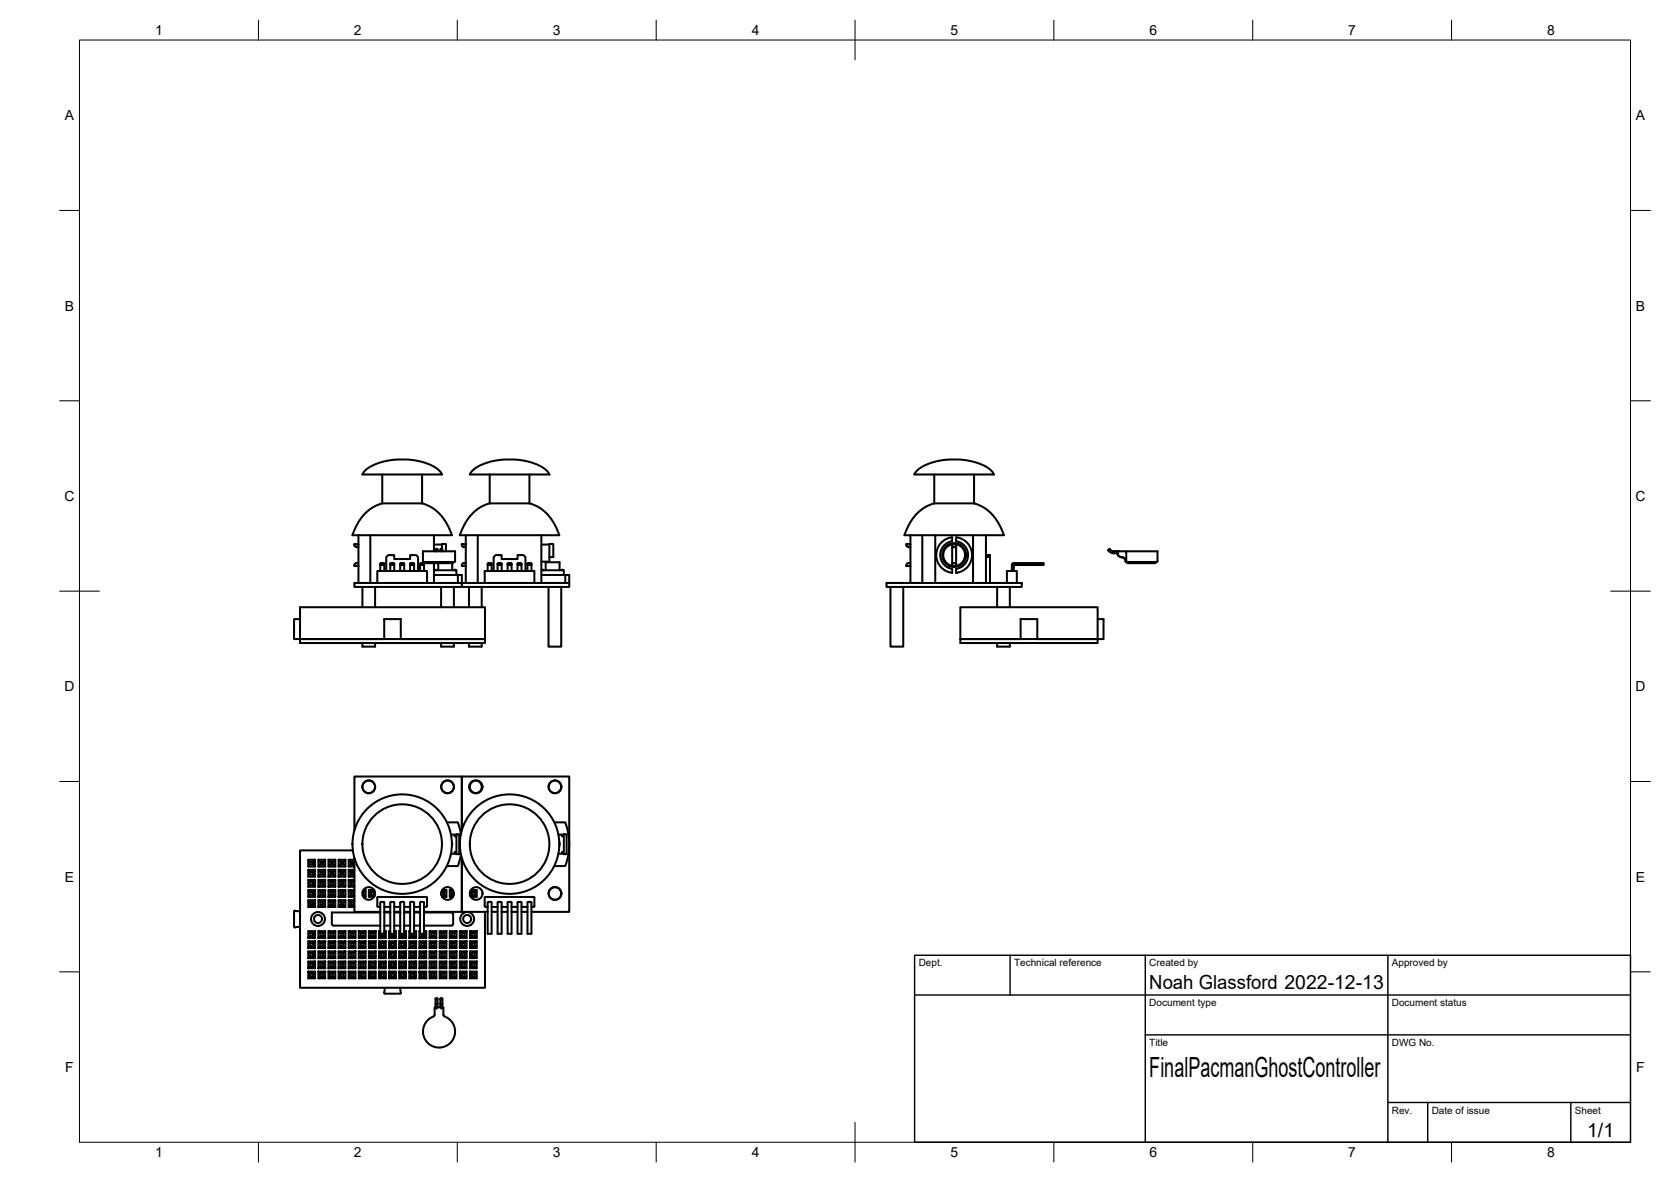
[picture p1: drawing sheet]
<svg xmlns="http://www.w3.org/2000/svg" width="420mm" height="297mm" viewBox="0 0 420 297" stroke-linecap="round" stroke-linejoin="round" font-family="sans-serif">
<defs><g id="words">
<text font-size="7" x="289" y="270.6">FinalPacmanGhostController</text>
<g font-size="4.9">
<text x="289" y="248.5">Noah Glassford 2022-12-13</text>
<text x="399.1" y="285.7">1/1</text>
</g>
<g font-size="3.5">
<text x="39" y="8.8">1</text>
<text x="89" y="8.8">2</text>
<text x="139" y="8.8">3</text>
<text x="189" y="8.8">4</text>
<text x="239" y="8.8">5</text>
<text x="289" y="8.8">6</text>
<text x="339" y="8.8">7</text>
<text x="389" y="8.8">8</text>
<text x="16.3" y="30.2">A</text>
<text x="411.3" y="30.2">A</text>
<text x="16.3" y="78">B</text>
<text x="411.3" y="78">B</text>
<text x="16.2" y="125.9">C</text>
<text x="411.2" y="125.9">C</text>
<text x="16.2" y="173.7">D</text>
<text x="411.2" y="173.7">D</text>
<text x="16.3" y="221.6">E</text>
<text x="411.3" y="221.6">E</text>
<text x="16.4" y="269.4">F</text>
<text x="411.4" y="269.4">F</text>
<text x="39" y="290.8">1</text>
<text x="89" y="290.8">2</text>
<text x="139" y="290.8">3</text>
<text x="189" y="290.8">4</text>
<text x="239" y="290.8">5</text>
<text x="289" y="290.8">6</text>
<text x="339" y="290.8">7</text>
<text x="389" y="290.8">8</text>
</g>
<g font-size="2.5">
<text x="231" y="242.9">Dept.</text>
<text x="255" y="242.9">Technical reference</text>
<text x="289" y="242.9">Created by</text>
<text x="350" y="242.9">Approved by</text>
<text x="289" y="252.8">Document type</text>
<text x="350" y="252.8">Document status</text>
<text x="289" y="262.9">Title</text>
<text x="350" y="262.9">DWG No.</text>
<text x="350" y="279.9">Rev.</text>
<text x="360" y="279.9">Date of issue</text>
<text x="396" y="279.9">Sheet</text>
</g>
</g></defs>
<!-- layer: Visible -->
<g fill="none" stroke="#000" stroke-width=".51">
<path d="M91.7 118.3l2.2-1.4a18.3 18.3 0 0 1 16 .9l.9 .8 .3 .6h-20zM96.1 119.2v7.3M106.1 119.2v7.3M118.7 118.3l2.2-1.4a18.4 18.4 0 0 1 15.9 .8l.8 .7 .5 .8h-20zM123.1 119.2v7.3M133.1 119.2v7.3M230.5 118.3l2.2-1.4a18.3 18.3 0 0 1 16 .9l.9 .8 .3 .6h-20zM234.9 119.2v7.3M244.9 119.2v7.3M89.1 136.8a.57 .57 0 0 0 .5 .7h.5M90.1 136.7h-1l1 .1M90.1 134.5v12"/>
<path d="M93.1 134.5v12M96.1 126.5l-2.4 1-2.1 1.7-1.5 2-1.5 3.3h25l-1.4-3.1-1.7-2.3-2.2-1.7-2.2-.9M96.1 126.5h10M109.1 134.5v4M109.1 136.8h2M109.5 138.1v.4M109.5 138.1l.3-.2 .2 .2M109.8 138.5h.1M110 138.1v.4M110.7 138.1v.4M110.7 138.1l.3-.2 .2 .2M111 138.5h.1"/>
<path d="M111.1 138v-1.3h1v1.8M111.2 138.1v.4M116.1 136.8v.2M116.1 137l.1 .2 .4 .3M116.6 137.5h.5M117.1 136.7h-1l1 .1M117.1 134.5v12M120.1 134.5v12M123.1 126.5l-2.4 1-2.1 1.7-1.5 2-1.5 3.3h25l-1.4-3.1-1.7-2.3-2.2-1.7-2.2-.9M123.1 126.5h10M136.1 136.8h2M136.1 134.5v12"/>
<path d="M227.9 136.8a.58 .58 0 0 0 .5 .7h.5M228.9 136.7h-1l1 .1M228.9 134.5v12M231.9 134.5v12M234.9 126.5l-2.7 1.2-1.8 1.5-1.5 2-1.5 3.3h25l-1.4-3.1-1.7-2.3-2.1-1.6-2.3-1M234.9 126.5h10M235.2 134.5v12M239.4 136.8h1v.7h-1zM239.4 137.5v4M240.4 137.5v4M244.7 134.5v12M247.9 139.5h1v.5h-1"/>
<path d="M247.9 134.5v12M280 139h.9a1.28 1.28 0 0 0 1.5 1.1l.5 .5 .1 .4M280 138.5v.5M280 138.5l-.7-.2a.34 .34 0 0 0-.4-.3 .34 .34 0 0 0-.2 .4 .34 .34 0 0 0 .3 .3l1 .3M280 138.5h1.2M281.2 138.5h.1M283.2 138.5h7.8v2.5a1.58 1.58 0 0 1-1.5 .2h-6.4M75.4 155.6h-1.5v5h22.7M90.1 142.2h-1h1M90.1 141.5h-.5a.58 .58 0 0 0-.5 .7M91.1 147.5v5.1M94.3 147.5v5.1"/>
<path d="M94.9 146.5v-3h12.5v3M95.6 141.8l.2 .2M95.8 141.5h.6l.2 .2v1.8M95.8 141.5l-.2 .2v1.8M96.6 141.8l-.2 .2h-.6M97.1 143.5v-3.5l.5-.5h1.5v1h4v-1h1.5l.5 .5v3.5M98.1 143.5v-1.8l.2-.2h.6l.2 .2v1.8M99.1 141.8l-.2 .2h-.6l-.2-.2M100.6 143.5v-1.8l.2-.2 .8 .2v1.8M101.6 141.8l-.2 .2h-.6l-.2-.2M104.1 141.7v1.8M104.1 141.8l-.2 .2h-.6l-.2-.2"/>
<path d="M104.1 141.7l-.2-.2h-.7l-.1 2M105.6 143.5v-1.8l.2-.2h.6l.2 .2v1.8M106.6 141.8l-.2 .2h-.6l-.2-.2M106.8 141.2v.3h7.1v-.3M109.1 144.5h7v2M109.1 143.3h5.7v1.2M109.1 141.5v5M109.3 143.3h.3M110.2 141.5v1.8M110.9 147.5v5.1M113.7 141.5v1.8M114.1 147.5v5.1"/>
<path d="M114.3 143.3h.3M114.4 141a3.7 3.7 0 0 1-2.4 .2h-4.1a1.48 1.48 0 0 1-1.5-.2l-.1-2.5h8.1v2.5M115.1 144.5v2M116.1 146.5v1h-27v-1h54M116.1 146.5v1h27v-1M116.1 142v.2M116.6 141.5h.5M116.6 141.5l-.4 .2-.1 .3M117.1 142.2h-1h1M117.9 147.5v5.1M121.1 147.5v5.1M121.9 146.5v-3h12.5v3"/>
<path d="M122.6 141.8l.2 .2h.6M123.4 141.5h-.6l-.2 .2v1.8M123.4 141.5l.2 .2M123.6 141.7v1.8M123.6 141.8l-.2 .2M124.1 143.5v-3.5l.5-.5h1.5v1h4v-1h1.5l.5 .5v3.5M125.1 141.7v1.8M125.1 141.7l.2-.2h.8v2M126.1 141.8l-.2 .2h-.6l-.2-.2M127.6 141.8l.2 .2M127.8 141.5h.6l.2 .2v1.8M127.8 141.5l-.2 .2v1.8"/>
<path d="M128.6 141.8l-.2 .2h-.6M130.1 143.5v-1.8l.2-.2 .8 .2v1.8M131.1 141.8l-.2 .2h-.6l-.2-.2M132.6 143.5v-1.8l.2-.2h.6l.2 .2v1.8M133.6 141.8l-.2 .2h-.6l-.2-.2M136.1 144.5h7v2M136.1 143.3h5.7v1.2M136.3 143.3h.3M137.2 143.3v-2h3.5v2M137.9 147.5v15h3.2v-15M138.1 140h1v-3.3h-1v4.4h-2M141.3 143.3h.3"/>
<path d="M142.1 144.5v2M222.9 146.5h34v1h-34zM223.9 147.5v15h3.2v-15M228.9 142.2h-1h1M228.9 141.5h-.5a.58 .58 0 0 0-.5 .7M239.4 144a4.5 4.5 0 0 1-4-4.5 4.5 4.5 0 0 1 4-4.5v1a3.5 3.5 0 0 0-3 3.5 3.5 3.5 0 0 0 3 3.5v1M239.4 141.5h1v.7h-1zM240.4 144a4.5 4.5 0 0 0 4-4.5 4.5 4.5 0 0 0-4-4.5v1a3.5 3.5 0 0 1 3 3.5 3.5 3.5 0 0 1-3 3.5v1M248.9 140v6.5M250.7 147.5v5.1M253.2 146.5v-3h2.5v3M253.9 147.5v5.1"/>
<path d="M254.4 143.5v-1.5l.1-.3 .4-.2h7.5v.5h-7.5v1.5M254.7 141.8l.2 .2M276 155.6h1.5v5h-16.7M282 140h.1M282 140a1.03 1.03 0 0 1-1-1.5h2.2v2.5l-.4-.7-.7-.3M283 141l.2 .2M283.4 141.2v.3h7.1v-.3M75.4 160.6v1h46.5v-1h-21.1M91.1 161.6v.9h3.2v-.9M96.6 160.6h4.2M96.6 160.6v-5h4.2v5M96.6 160.6h-21.2v-8h46.5v8h-21.1"/>
<path d="M110.9 161.6v.9h3.2v-.9M117.9 161.6v.9h3.2v-.9M241.5 160.6h15.1M250.7 161.6v.9h3.2v-.9M256.6 160.6v-5h4.2v5M256.6 160.6h4.2M260.8 160.6h15.2v-8h-34.5v9h34.5v-1M77.5 216.1h1.7v1.7h-1.7zM77.5 218.6h1.7v1.7h-1.7zM77.5 216.1l.5 .5M77.5 218.6l.5 .5M78 219.1h.7v.7h-.7z"/>
<path d="M78 216.6h.7v.7h-.7zM78 217.3l-.5 .5M78 219.8l-.5 .5M78.7 217.3l.5 .5M78.7 219.8l.5 .5M79.2 216.1l-.5 .5M79.2 218.6l-.5 .5M80.1 218.6h1.7v1.7h-1.7zM80.1 216.1h1.7v1.7h-1.7zM80.1 218.6l.5 .5M80.1 216.1l.5 .5M80.6 216.6h.7v.7h-.7z"/>
<path d="M80.6 219.1h.7v.7h-.7zM80.6 217.3l-.5 .5M80.6 219.8l-.5 .5M81.3 219.8l.5 .5M81.3 217.3l.5 .5M81.8 216.1l-.5 .5M81.8 218.6l-.5 .5M82.6 218.6h1.7v1.7h-1.7zM82.6 216.1h1.7v1.7h-1.7zM82.6 218.6l.5 .5M82.6 216.1l.5 .5M83.1 219.1h.7v.7h-.7z"/>
<path d="M83.1 216.6h.7v.7h-.7zM83.1 217.3l-.5 .5M83.1 219.8l-.5 .5M83.8 219.8l.5 .5M83.8 217.3l.5 .5M84.3 216.1l-.5 .5M84.3 218.6l-.5 .5M85.1 218.6h1.7v1.7h-1.7zM85.1 216.1h1.7v1.7h-1.7zM85.1 216.1l.5 .5M85.1 218.6l.5 .5M85.6 219.1h.7v.7h-.7z"/>
<path d="M85.6 216.6h.7v.7h-.7zM85.6 217.3l-.5 .5M85.6 219.8l-.5 .5M86.3 217.3l.5 .5M86.3 219.8l.5 .5M86.8 216.1l-.5 .5M86.8 218.6l-.5 .5M87.7 218.6v1.7h1.4M87.7 218.6h1.4M87.7 216.1l.5 .5M87.7 218.6l.5 .5M88.2 219.1h.7v.7h-.7z"/>
<path d="M88.2 216.6h.7v.7h-.7zM88.2 217.3l-.5 .5M88.2 219.8l-.5 .5M88.7 213.7h-13.3v34.5h46.5v-19M88.9 217.3l.2 .2M88.9 219.8l.2 .2M89.1 208.6v-13.5h27v13.5v-13.5h27v34.1h-9.5M89.1 215.7v13.5h6.5M89.1 216.1h-1.4v1.7h1.4M89.1 216.3l-.2 .3M89.1 218.9l-.2 .2M112.4 206.7h2.7l.8 2.8"/>
<path d="M113.4 214.6h1.4M113.4 209.7h1.4M113.6 211.6v1.1M114.8 209.6h.7v5.1h-.7zM115.9 214.8l-.8 2.8h-2.7M139.4 206.7h2.7a15.7 15.7 0 0 1 0 10.9h-2.7M140.4 214.6h1.4M140.4 209.7h1.4M140.6 211.6v1.1M141.8 209.6h.7v5.1h-.7zM73.9 229.1v3.8M74 229.1l.2-.2 1.2 .2"/>
<path d="M74 232.9l.2 .1 1.2-.1M77.5 239.1h1.7l-.5 .5h-.7zM77.5 238.2l.5-.4h.7l.5 .4zM77.5 236.5h1.7l-.5 .6h-.7zM77.5 235.7l.5-.5h.7l.5 .5zM77.5 234h1.7l-.5 .5h-.7zM77.5 221.1h1.7v1.7h-1.7zM77.5 223.7h1.7v1.7h-1.7zM77.5 226.2h1.7v1.7h-1.7zM77.5 234v1.7M77.5 236.5v1.7M77.5 239.1v1.7"/>
<path d="M77.5 221.1l.5 .5M77.5 223.7l.5 .5M77.5 226.2l.5 .5M78 227v-.3h.7v.7l-.5-.1M78 224.2h.7v.7h-.7zM78 221.6h.7v.7h-.7zM78 234.5v.7M78 237.1v.7M78 239.6v.7M78 222.3l-.5 .5M78 224.9l-.5 .5M78 227l.2 .3"/>
<path d="M78.1 227.3l-.6 .6M78.7 234.5v.7M78.7 237.1v.7M78.7 239.6v.7M78.7 222.3l.5 .5M78.7 224.9l.5 .5M78.7 227.4l.5 .5M79.2 234v1.7M79.2 236.5v1.7M79.2 239.1v1.7M79.2 221.1l-.5 .5M79.2 223.7l-.5 .5"/>
<path d="M79.2 226.2l-.5 .5M80.1 239.1h1.7l-.5 .5h-.7zM80.1 238.2l.5-.4h.7l.5 .4zM80.1 236.5h1.7l-.5 .6h-.7zM80.1 235.7l.5-.5h.7l.5 .5zM80.1 234h1.7l-.5 .5h-.7zM80.1 223.7h1.7v1.7h-1.7zM80.1 221.1h1.7v1.7h-1.7zM80.1 226.2h1.7v1.7h-1.7zM80.1 234v1.7M80.1 236.5v1.7M80.1 239.1v1.7"/>
<path d="M80.1 221.1l.5 .5M80.1 223.7l.5 .5M80.1 226.2l.5 .5M80.6 226.7h.7v.7h-.7zM80.6 224.2h.7v.7h-.7zM80.6 221.6h.7v.7h-.7zM80.6 234.5v.7M80.6 237.1v.7M80.6 239.6v.7M80.6 222.3l-.5 .5M80.6 224.9l-.5 .5M80.6 227.4l-.5 .5"/>
<path d="M81.3 234.5v.7M81.3 237.1v.7M81.3 239.6v.7M81.3 222.3l.5 .5M81.3 224.9l.5 .5M81.3 227.4l.5 .5M81.8 234v1.7M81.8 236.5v1.7M81.8 239.1v1.7M81.8 221.1l-.5 .5M81.8 223.7l-.5 .5M81.8 226.2l-.5 .5"/>
<path d="M82.6 239.1h1.7l-.5 .5h-.7zM82.6 238.2l.5-.4h.7l.5 .4zM82.6 236.5h1.7l-.5 .6h-.7zM82.6 235.7l.5-.5h.7l.5 .5zM82.6 234h1.7l-.5 .5h-.7zM82.6 223.7h1.7v1.7h-1.7zM82.6 221.1h1.7v1.7h-1.7zM82.6 226.2h1.7v1.7h-1.7zM82.6 234v1.7M82.6 236.5v1.7M82.6 239.1v1.7M82.6 221.1l.5 .5"/>
<path d="M82.6 223.7l.5 .5M82.6 226.2l.5 .5M83.1 221.6h.7v.7h-.7zM83.1 224.2h.7v.7h-.7zM83.1 226.7h.7v.7h-.7zM83.1 234.5v.7M83.1 237.1v.7M83.1 239.6v.7M83.1 222.3l-.5 .5M83.1 224.9l-.5 .5M83.1 227.4l-.5 .5M83.5 232.2l.4 .4h11.7"/>
<path d="M83.8 234.5v.7M83.8 237.1v.7M83.8 239.6v.7M83.8 222.3l.5 .5M83.8 224.9l.5 .5M83.8 227.4l.5 .5M84.3 234v1.7M84.3 236.5v1.7M84.3 239.1v1.7M84.3 221.1l-.5 .5M84.3 223.7l-.5 .5M84.3 226.2l-.5 .5"/>
<path d="M85.1 239.1h1.7l-.5 .5h-.7zM85.1 238.2l.5-.4h.7l.5 .4zM85.1 236.5h1.7l-.5 .6h-.7zM85.1 235.7l.5-.5h.7l.5 .5zM85.1 234h1.7l-.5 .5h-.7zM85.1 223.7h1.7v1.7h-1.7zM85.1 221.1h1.7v1.7h-1.7zM85.1 226.2h1.7v1.7h-1.7zM85.1 234v1.7M85.1 236.5v1.7M85.1 239.1v1.7M85.1 223.7l.5 .5"/>
<path d="M85.1 226.2l.5 .5M85.1 221.1l.5 .5M85.6 221.6h.7v.7h-.7zM85.6 224.2h.7v.7h-.7zM85.6 226.7h.7v.7h-.7zM85.6 234.5v.7M85.6 237.1v.7M85.6 239.6v.7M85.6 222.3l-.5 .5M85.6 227.4l-.5 .5M85.6 224.9l-.5 .5M86.3 234.5v.7"/>
<path d="M86.3 237.1v.7M86.3 239.6v.7M86.3 224.9l.5 .5M86.3 227.4l.5 .5M86.3 222.3l.5 .5M86.8 234v1.7M86.8 236.5v1.7M86.8 239.1v1.7M86.8 221.1l-.5 .5M86.8 226.2l-.5 .5M86.8 223.7l-.5 .5M87.7 239.1h1.7l-.5 .5h-.7z"/>
<path d="M87.7 238.2l.5-.4h.7l.5 .4zM87.7 236.5h1.7l-.5 .6h-.7zM87.7 235.7l.5-.5h.7l.5 .5zM87.7 234h1.7l-.5 .5h-.7zM87.7 223.7v1.7h1.4M87.7 221.1v1.7h1.4M87.7 226.2v1.7h1.4M87.7 234v1.7M87.7 236.5v1.7M87.7 239.1v1.7M87.7 223.7h1.4M87.7 221.1h1.4"/>
<path d="M87.7 226.2h1.4M87.7 226.2l.5 .5M87.7 223.7l.5 .5M87.7 221.1l.5 .5M88.2 221.6h.7v.7h-.7zM88.2 224.2h.7v.7h-.7zM88.2 226.7h.7v.7h-.7zM88.2 234.5v.7M88.2 237.1v.7M88.2 239.6v.7M88.2 227.4l-.5 .5M88.2 224.9l-.5 .5"/>
<path d="M88.2 222.3l-.5 .5M88.9 234.5v.7M88.9 237.1v.7M88.9 239.6v.7M88.9 227.4l.2 .3M88.9 224.9l.2 .2M88.9 222.3l.2 .3M89.1 226.5l-.2 .2M89.1 224l-.2 .2M89.1 221.4l-.2 .2M89.4 234v1.7M89.4 236.5v1.7"/>
<path d="M89.4 239.1v1.7M90.2 239.1h1.7l-.5 .5h-.7zM90.2 238.2l.5-.4h.7l.5 .4zM90.2 236.5h1.7l-.5 .6h-.7zM90.2 235.7l.5-.5h.7l.5 .5zM90.2 234h1.7l-.5 .5h-.7zM90.2 234v1.7M90.2 236.5v1.7M90.2 239.1v1.7M90.7 234.5v.7M90.7 237.1v.7M90.7 239.6v.7"/>
<path d="M91.2 224.2h.2v.7h-.3M91.4 223.7h.5v1.7h-.5M91.4 234.5v.7M91.4 237.1v.7M91.4 239.6v.7M91.4 224.9l.5 .5M91.9 234v1.7M91.9 236.5v1.7M91.9 239.1v1.7M91.9 223.7l-.5 .5M92.8 239.1h1.7l-.5 .5h-.7zM92.8 238.2l.5-.4h.7l.5 .4z"/>
<path d="M92.8 236.5h1.7l-.5 .6h-.7zM92.8 235.7l.5-.5h.7l.5 .5zM92.8 234h1.7l-.5 .5h-.7zM92.8 223.7v1.7h1.3M92.8 234v1.7M92.8 236.5v1.7M92.8 239.1v1.7M92.8 223.7h1.3M92.8 223.7l.5 .5M93.3 224.2h.7v.7h-.7zM93.3 234.5v.7M93.3 237.1v.7"/>
<path d="M93.3 239.6v.7M93.3 224.9l-.5 .5M94 234.5v.7M94 237.1v.7M94 239.6v.7M94 224.9l.2 .2M94.2 224l-.2 .2M94.5 234v1.7M94.5 236.5v1.7M94.5 239.1v1.7M95.1 227.9h.5M95.1 227.9l-.2-.2v-2.1l.2-.2h12.1l.2 .2v2.1l-.2 .2"/>
<path d="M95.3 239.1h1.7l-.5 .5h-.7zM95.3 238.2l.5-.4h.7l.5 .4zM95.3 236.5h1.7l-.5 .6h-.7zM95.3 235.7l.5-.5h.7l.5 .5zM95.3 234h.3M95.3 234v1.7M95.3 236.5v1.7M95.3 239.1v1.7M95.3 234l.3 .3M95.6 229.3h-12.2v2.9M95.8 234.7v.5M95.8 237.1v.7"/>
<path d="M95.8 239.6v.7M95.8 226.7h.6M95.8 226.6l-.2 .3v7.8h1v-7.8l-.2-.3M96.5 234.7v.5M96.5 237.1v.7M96.5 239.6v.7M96.6 229.2h1.5M96.6 227.9h1.5M96.6 234h.4M96.6 232.6h1.5M96.6 229.3h1.5M97 234v1.7"/>
<path d="M97 236.5v1.7M97 239.1v1.7M97 234l-.4 .4M97.8 239.1h1.7l-.5 .5h-.7zM97.8 238.2l.5-.4h.7l.5 .4zM97.8 236.5h1.7l-.5 .6h-.7zM97.8 235.7l.5-.5h.7l.5 .5zM97.8 234h.3M97.8 234v1.7M97.8 236.5v1.7M97.8 239.1v1.7M97.8 234l.3 .3"/>
<path d="M98.3 226.7h.6M98.3 226.6l-.2 .3v7.8h1v-7.8l-.2-.3M98.3 234.7v.5M98.3 237.1v.7M98.3 239.6v.7M99 234.7v.5M99 237.1v.7M99 239.6v.7M99.1 229.2h1.5M99.1 227.9h1.5M99.1 234h.4M99.1 232.6h1.5"/>
<path d="M99.1 229.3h1.5M99.5 234v1.7M99.5 236.5v1.7M99.5 239.1v1.7M99.5 234l-.4 .4M100.4 239.1h1.7l-.5 .5h-.7zM100.4 238.2l.5-.4h.7l.5 .4zM100.4 236.5h1.7l-.5 .6h-.7zM100.4 235.7l.5-.5h.7l.5 .5zM100.4 234h.2M100.4 234v1.7M100.4 236.5v1.7"/>
<path d="M100.4 239.1v1.7M100.4 234l.2 .2M100.8 226.7h.6M100.8 226.6l-.2 .3v7.8h1v-7.8l-.2-.3M100.9 234.7v.5M100.9 237.1v.7M100.9 239.6v.7M101.6 234.7v.5M101.6 237.1v.7M101.6 239.6v.7M101.6 229.2h1.5M101.6 227.9h1.5"/>
<path d="M101.6 234h.5M101.6 232.6h1.5M101.6 229.3h1.5M102.1 234v1.7M102.1 236.5v1.7M102.1 239.1v1.7M102.1 234l-.5 .5M102.9 239.1h1.7l-.5 .5h-.7zM102.9 238.2l.5-.4h.7l.5 .4zM102.9 236.5h1.7l-.5 .6h-.7zM102.9 235.7l.5-.5h.7l.5 .5zM102.9 234h.2"/>
<path d="M102.9 234v1.7M102.9 236.5v1.7M102.9 239.1v1.7M102.9 234l.2 .2M103.3 226.7h.6M103.3 226.6l-.2 .3v7.8h1v-7.8M103.4 234.7v.5M103.4 237.1v.7M103.4 239.6v.7M103.9 226.6l.2 .2M104.1 237.1v.7M104.1 239.6v.7"/>
<path d="M104.1 229.2h1.5M104.1 227.9h1.5M104.1 234h.5M104.1 232.6h1.5M104.1 229.3h1.5M104.6 234l-.5 .5v.7M104.6 234v1.7M104.6 236.5v1.7M104.6 239.1v1.7M105.5 239.1h1.7l-.5 .5h-.7zM105.5 238.2l.5-.4h.7l.5 .4zM105.5 236.5h1.7l-.5 .6h-.7z"/>
<path d="M105.5 235.7l.5-.5h.7l.5 .5zM105.5 234v1.7M105.5 236.5v1.7M105.5 239.1v1.7M105.5 234l.1 .2M105.5 234h.1M105.8 226.7h.6M105.8 226.6l-.2 .3v7.8h1v-7.8l-.2-.3M106 234.7v.5M106 237.1v.7M106 239.6v.7M106.6 229.2h9.5v-13.5v13.5h6.5"/>
<path d="M106.6 229.3h6.9l.4 .4v2.5l-.2 .3-7.1 .1M106.6 227.9h.6M106.6 234h.6M106.7 234.5v.7M106.7 237.1v.7M106.7 239.6v.7M107.2 234l-.6 .5M107.2 234v1.7M107.2 236.5v1.7M107.2 239.1v1.7M108 239.1h1.7l-.5 .5h-.7zM108 238.2l.5-.4h.7l.5 .4z"/>
<path d="M108 236.5h1.7l-.5 .6h-.7zM108 235.7l.5-.5h.7l.5 .5zM108 234h1.7l-.5 .5h-.7zM108 234v1.7M108 236.5v1.7M108 239.1v1.7M108.5 234.5v.7M108.5 237.1v.7M108.5 239.6v.7M109.2 234.5v.7M109.2 237.1v.7M109.2 239.6v.7"/>
<path d="M109.7 234v1.7M109.7 236.5v1.7M109.7 239.1v1.7M110.6 239.1h1.6l-.5 .5h-.7zM110.6 238.2l.4-.4h.7l.5 .4zM110.6 236.5h1.6l-.5 .6h-.7zM110.6 235.7l.4-.5h.7l.5 .5zM110.6 234h1.6l-.5 .5h-.7zM110.6 234v1.7M110.6 236.5v1.7M110.6 239.1v1.7M111 224.1v.1"/>
<path d="M111 224.2h.7v.7h-.7zM111 234.5v.7M111 237.1v.7M111 239.6v.7M111 224.9h.1M111.2 223.7h1v1.7h-1.1M111.7 234.5v.7M111.7 237.1v.7M111.7 239.6v.7M111.7 224.9l.5 .5M112.2 234v1.7M112.2 236.5v1.7"/>
<path d="M112.2 239.1v1.7M112.2 223.7l-.5 .5M113.1 239.1h1.7l-.5 .5h-.7zM113.1 238.2l.5-.4h.7l.5 .4zM113.1 236.5h1.7l-.5 .6h-.7zM113.1 235.7l.5-.5h.7l.5 .5zM113.1 234h1.7l-.5 .5h-.7zM113.1 223.7v1.7h.8M113.1 234v1.7M113.1 236.5v1.7M113.1 239.1v1.7M113.1 223.7h.8"/>
<path d="M113.1 223.7l.5 .5M113.6 234.5v.7M113.6 237.1v.7M113.6 239.6v.7M113.6 224.9h.5M113.6 224.9l-.5 .5M114.1 224.2h-.5v.7M114.3 234.5v.7M114.3 237.1v.7M114.3 239.6v.7M114.8 234v1.7M114.8 236.5v1.7"/>
<path d="M114.8 239.1v1.7M115.6 239.1h1.7l-.5 .5h-.7zM115.6 238.2l.5-.4h.7l.5 .4zM115.6 236.5h1.7l-.5 .6h-.7zM115.6 235.7l.5-.5h.7l.5 .5zM115.6 234h1.7l-.5 .5h-.7zM115.6 234v1.7M115.6 236.5v1.7M115.6 239.1v1.7M116.1 234.5v.7M116.1 237.1v.7M116.1 239.6v.7"/>
<path d="M116.8 234.5v.7M116.8 237.1v.7M116.8 239.6v.7M117.3 234v1.7M117.3 236.5v1.7M117.3 239.1v1.7M118.2 239.1h1.7l-.5 .5h-.7zM118.2 238.2l.5-.4h.7l.5 .4zM118.2 236.5h1.7l-.5 .6h-.7zM118.2 235.7l.5-.5h.7l.5 .5zM118.2 234h1.7l-.5 .5h-.7zM118.2 224.2v.7"/>
<path d="M118.2 234v1.7M118.2 236.5v1.7M118.2 239.1v1.7M118.3 223.8l.4 .4M118.4 223.7h1.5v1.7h-1.5M118.7 224.2h.7v.7h-.7zM118.7 234.5v.7M118.7 237.1v.7M118.7 239.6v.7M118.7 224.9l-.4 .4M119.4 234.5v.7M119.4 237.1v.7"/>
<path d="M119.4 239.6v.7M119.4 224.9l.5 .5M119.9 234v1.7M119.9 236.5v1.7M119.9 239.1v1.7M119.9 223.7l-.5 .5M122.1 227.9h.5M122.1 227.9l-.2-.2v-2.1l.2-.2h12.1l.2 .2v2.1l-.2 .2M122.8 226.7h.6M122.8 226.6l-.2 .3v7.8h1v-7.8M123.4 226.6l.2 .2M123.6 229.2h1.5"/>
<path d="M123.6 227.9h1.5M125.3 226.7h.6M125.3 226.6l-.2 .2M125.9 226.6l.2 .3v7.8h-1v-7.8M126.1 229.2h1.5M126.1 227.9h1.5M127.8 226.7h.6M127.8 226.6l-.2 .3v7.8h1v-7.8l-.2-.3M128.6 229.2h1.5M128.6 227.9h1.5M130.3 226.7h.6M130.3 226.6l-.2 .3v7.8h1v-7.8l-.2-.3"/>
<path d="M131.1 229.2h1.5M131.1 227.9h1.5M132.8 226.7h.6M132.8 226.6l-.2 .3v7.8h1v-7.8l-.2-.3M133.6 227.9h.6M77.5 244.2l.5 .5v.7l-.5 .5zM77.5 244.2h1.7l-.5 .5h-.7M77.5 243.3l.5-.5h.7l.5 .5zM77.5 241.6h1.7l-.5 .5h-.7zM77.5 240.8l.5-.5h.7l.5 .5zM77.5 241.6v1.7M78 245.4h.7l.5 .5h-1.7"/>
<path d="M78 242.1v.7M78.7 242.1v.7M78.7 244.7v.7M79.2 241.6v1.7M79.2 244.2v1.7M80.1 244.2l.5 .5v.7l-.5 .5zM80.1 244.2h1.7l-.5 .5h-.7M80.1 243.3l.5-.5h.7l.5 .5zM80.1 241.6h1.7l-.5 .5h-.7zM80.1 240.8l.5-.5h.7l.5 .5zM80.1 241.6v1.7M80.6 245.4h.7l.5 .5h-1.7"/>
<path d="M80.6 242.1v.7M81.3 242.1v.7M81.3 244.7v.7M81.8 241.6v1.7M81.8 244.2v1.7M82.6 244.2l.5 .5v.7l-.5 .5zM82.6 244.2h1.7l-.5 .5h-.7M82.6 243.3l.5-.5h.7l.5 .5zM82.6 241.6h1.7l-.5 .5h-.7zM82.6 240.8l.5-.5h.7l.5 .5zM82.6 241.6v1.7M83.1 245.4h.7l.5 .5h-1.7"/>
<path d="M83.1 242.1v.7M83.8 242.1v.7M83.8 244.7v.7M84.3 241.6v1.7M84.3 244.2v1.7M85.1 244.2l.5 .5v.7l-.5 .5zM85.1 244.2h1.7l-.5 .5h-.7M85.1 243.3l.5-.5h.7l.5 .5zM85.1 241.6h1.7l-.5 .5h-.7zM85.1 240.8l.5-.5h.7l.5 .5zM85.1 241.6v1.7M85.6 245.4h.7l.5 .5h-1.7"/>
<path d="M85.6 242.1v.7M86.3 242.1v.7M86.3 244.7v.7M86.8 241.6v1.7M86.8 244.2v1.7M87.7 244.2l.5 .5v.7l-.5 .5zM87.7 244.2h1.7l-.5 .5h-.7M87.7 243.3l.5-.5h.7l.5 .5zM87.7 241.6h1.7l-.5 .5h-.7zM87.7 240.8l.5-.5h.7l.5 .5zM87.7 241.6v1.7M88.2 245.4h.7l.5 .5h-1.7"/>
<path d="M88.2 242.1v.7M88.9 242.1v.7M88.9 244.7v.7M89.4 241.6v1.7M89.4 244.2v1.7M90.2 244.2l.5 .5v.7l-.5 .5zM90.2 244.2h1.7l-.5 .5h-.7M90.2 243.3l.5-.5h.7l.5 .5zM90.2 241.6h1.7l-.5 .5h-.7zM90.2 240.8l.5-.5h.7l.5 .5zM90.2 241.6v1.7M90.7 245.4h.7l.5 .5h-1.7"/>
<path d="M90.7 242.1v.7M91.4 242.1v.7M91.4 244.7v.7M91.9 241.6v1.7M91.9 244.2v1.7M92.8 244.2l.5 .5v.7l-.5 .5zM92.8 244.2h1.7l-.5 .5h-.7M92.8 243.3l.5-.5h.7l.5 .5zM92.8 241.6h1.7l-.5 .5h-.7zM92.8 240.8l.5-.5h.7l.5 .5zM92.8 241.6v1.7M93.3 245.4h.7l.5 .5h-1.7"/>
<path d="M93.3 242.1v.7M94 242.1v.7M94 244.7v.7M94.5 241.6v1.7M94.5 244.2v1.7M95.3 244.2l.5 .5v.7l-.5 .5zM95.3 244.2h1.7l-.5 .5h-.7M95.3 243.3l.5-.5h.7l.5 .5zM95.3 241.6h1.7l-.5 .5h-.7zM95.3 240.8l.5-.5h.7l.5 .5zM95.3 241.6v1.7M95.8 245.4h.7l.5 .5h-1.7"/>
<path d="M95.8 242.1v.7M96.5 242.1v.7M96.5 244.7v.7M96.8 248.2l-.1 1.5h3.9l.2-.2-.2-1.3M97 241.6v1.7M97 244.2v1.7M97.8 244.2l.5 .5v.7l-.5 .5zM97.8 244.2h1.7l-.5 .5h-.7M97.8 243.3l.5-.5h.7l.5 .5zM97.8 241.6h1.7l-.5 .5h-.7zM97.8 240.8l.5-.5h.7l.5 .5zM97.8 241.6v1.7"/>
<path d="M98.3 245.4h.7l.5 .5h-1.7M98.3 242.1v.7M99 242.1v.7M99 244.7v.7M99.5 241.6v1.7M99.5 244.2v1.7M100.4 244.2l.5 .5v.7l-.5 .5zM100.4 244.2h1.7l-.5 .5h-.7M100.4 243.3l.5-.5h.7l.5 .5zM100.4 241.6h1.7l-.5 .5h-.7zM100.4 240.8l.5-.5h.7l.5 .5zM100.4 241.6v1.7"/>
<path d="M100.9 245.4h.7l.5 .5h-1.7M100.9 242.1v.7M101.6 242.1v.7M101.6 244.7v.7M102.1 241.6v1.7M102.1 244.2v1.7M102.9 244.2l.5 .5v.7l-.5 .5zM102.9 244.2h1.7l-.5 .5h-.7M102.9 243.3l.5-.5h.7l.5 .5zM102.9 241.6h1.7l-.5 .5h-.7zM102.9 240.8l.5-.5h.7l.5 .5zM102.9 241.6v1.7"/>
<path d="M103.4 245.4h.7l.5 .5h-1.7M103.4 242.1v.7M104.1 242.1v.7M104.1 244.7v.7M104.6 241.6v1.7M104.6 244.2v1.7M105.5 244.2l.5 .5v.7l-.5 .5zM105.5 244.2h1.7l-.5 .5h-.7M105.5 243.3l.5-.5h.7l.5 .5zM105.5 241.6h1.7l-.5 .5h-.7zM105.5 240.8l.5-.5h.7l.5 .5zM105.5 241.6v1.7"/>
<path d="M106 245.4h.7l.5 .5h-1.7M106 242.1v.7M106.7 242.1v.7M106.7 244.7v.7M107.2 241.6v1.7M107.2 244.2v1.7M108 244.2l.5 .5v.7l-.5 .5zM108 244.2h1.7l-.5 .5h-.7M108 243.3l.5-.5h.7l.5 .5zM108 241.6h1.7l-.5 .5h-.7zM108 240.8l.5-.5h.7l.5 .5zM108 241.6v1.7"/>
<path d="M108.5 245.4h.7l.5 .5h-1.7M108.5 242.1v.7M109 255.4l.3-.2v-2h2.1l.1 1.8 .3 .4M109 255.4a4 4 0 0 0-1.8 6.2 4 4 0 0 0 6.4 0 4 4 0 0 0-1.8-6.2M109.2 242.1v.7M109.2 244.7v.7M109.5 251v2.2M109.5 252.3h.5M109.6 250.9h.4v.3h-.4zM109.7 241.6v1.7M109.7 244.2v1.7M109.7 253.5h.1"/>
<path d="M110 251v1.3M110 252.3v.9M110.6 244.2l.4 .5v.7l-.4 .5zM110.6 244.2h1.6l-.5 .5h-.7M110.6 243.3l.4-.5h.7l.5 .5zM110.6 241.6h1.6l-.5 .5h-.7zM110.6 240.8l.4-.5h.7l.5 .5zM110.6 241.6v1.7M110.7 251v2.2M110.7 252.3h.5M110.8 250.9h.4v.3h-.4zM111 253.5h.1"/>
<path d="M111 245.4h.7l.5 .5h-1.6M111 242.1v.7M111.2 251v1.3M111.2 252.3v.9M111.7 242.1v.7M111.7 244.7v.7M112.2 241.6v1.7M112.2 244.2v1.7M113.1 244.2l.5 .5v.7l-.5 .5zM113.1 244.2h1.7l-.5 .5h-.7M113.1 243.3l.5-.5h.7l.5 .5zM113.1 241.6h1.7l-.5 .5h-.7z"/>
<path d="M113.1 240.8l.5-.5h.7l.5 .5zM113.1 241.6v1.7M113.6 245.4h.7l.5 .5h-1.7M113.6 242.1v.7M114.3 242.1v.7M114.3 244.7v.7M114.8 241.6v1.7M114.8 244.2v1.7M115.6 244.2l.5 .5v.7l-.5 .5zM115.6 244.2h1.7l-.5 .5h-.7M115.6 243.3l.5-.5h.7l.5 .5zM115.6 241.6h1.7l-.5 .5h-.7z"/>
<path d="M115.6 240.8l.5-.5h.7l.5 .5zM115.6 241.6v1.7M116.1 245.4h.7l.5 .5h-1.7M116.1 242.1v.7M116.8 242.1v.7M116.8 244.7v.7M117.3 241.6v1.7M117.3 244.2v1.7M118.2 244.2l.5 .5v.7l-.5 .5zM118.2 244.2h1.7l-.5 .5h-.7M118.2 243.3l.5-.5h.7l.5 .5zM118.2 241.6h1.7l-.5 .5h-.7z"/>
<path d="M118.2 240.8l.5-.5h.7l.5 .5zM118.2 241.6v1.7M118.7 245.4h.7l.5 .5h-1.7M118.7 242.1v.7M119.4 242.1v.7M119.4 244.7v.7M119.9 241.6v1.7M119.9 244.2v1.7"/>
<circle cx="239.9" cy="139.5" r="3"/>
<circle cx="239.9" cy="139.5" r="2.74"/>
<circle cx="92.7" cy="197.7" r="1.6"/>
<circle cx="112.5" cy="197.7" r="1.6"/>
<circle cx="119.5" cy="197.7" r="1.6"/>
<circle cx="119.7" cy="197.7" r="1.6"/>
<circle cx="139.5" cy="197.7" r="1.6"/>
<circle cx="101.1" cy="212.1" r="10"/>
<circle cx="101.1" cy="212.1" r="12.5"/>
<circle cx="114.4" cy="214.2" r=".16"/>
<circle cx="114.4" cy="210" r=".16"/>
<circle cx="128.1" cy="212.1" r="10"/>
<circle cx="128.1" cy="212.1" r="12.5"/>
<circle cx="141.4" cy="214.2" r=".16"/>
<circle cx="141.4" cy="210" r=".16"/>
<circle cx="80" cy="230.9" r="1.75"/>
<circle cx="80" cy="230.9" r="1.01"/>
<circle cx="92.7" cy="224.5" r="1.6"/>
<circle cx="112.5" cy="224.5" r="1.6"/>
<circle cx="117.5" cy="230.9" r="1.75"/>
<circle cx="117.5" cy="230.9" r="1.01"/>
<circle cx="119.7" cy="224.5" r="1.6"/>
<circle cx="139.5" cy="224.5" r="1.6"/>
</g>
<g fill="#000">
<circle cx="280" cy="138.5" r=".25"/>
<circle cx="280.9" cy="139" r=".25"/>
</g>
<!-- layer: BORDER -->
<g fill="none" stroke="#000" stroke-width=".25">
<path d="M20 10.1h390v276.9h-390zM65 5.1v5M115 5.1v5M165 5.1v5M215 5.1v10M265 5.1v5M315 5.1v5M365 5.1v5M15 52.9h5M410 52.9h5M15 100.7h5M410 100.7h5"/>
<path d="M15 148.6h10M405 148.6h10M15 196.4h5M410 196.4h5M15 244.2h5M410 244.2h5M65 287v5M115 287v5M165 287v5M215 282.1v9.9M265 287v5M315 287v5"/>
<path d="M365 287v5"/>
</g>
<!-- layer: TITLEBLOCK -->
<path d="M230 240.1h180v46.9h-180zM230 250h180M254 240.1v9.9M288 240.1v46.9M349 240.1v46.9M288 260.1h122M349 277.1h61M359 277.1v9.9M395 277.1v9.9" fill="none" stroke="#000" stroke-width=".36"/>
<use href="#words"/>
</svg>
